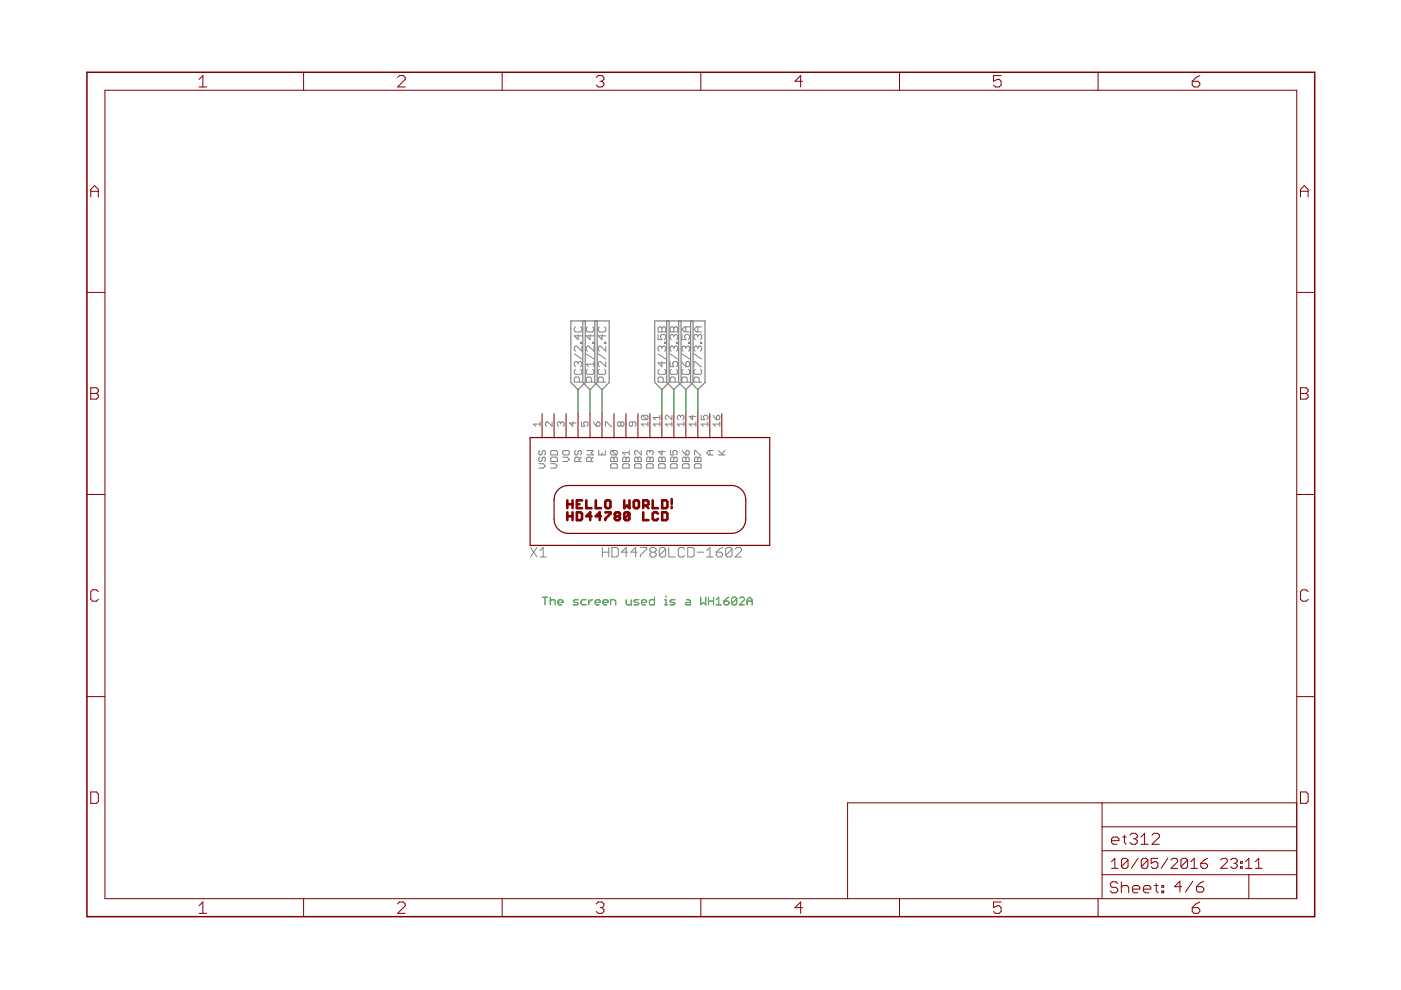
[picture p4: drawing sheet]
<svg xmlns="http://www.w3.org/2000/svg" width="297mm" height="210mm" viewBox="0 0 297 210" stroke-linecap="round" stroke-linejoin="round" font-family="sans-serif">
<g fill="none" stroke="#808080" stroke-width=".21">
<path d="M121.8 75l1.6 1.1M122 69.3l-.2 .3v.5l.2 .3h1.1l.3-.3v-.5l-.3-.3M122 78.3l-.2 .3v.5l.2 .3h1.1l.3-.3v-.5l-.3-.3M122.6 76.9l-.3-.2h-.3l-.2 .2v.6l.2 .2M122.6 70.9v1.1l-.8-.8h1.6M122.6 76.9v.3M122.6 76.9l.2-.2h.3l.3 .2v.6l-.3 .2M123.1 72.6h.3v.2h-.3zM123.4 73.4v1.1l-1.1-1.1h-.3l-.2 .3v.5l.2 .3M124.3 75l1.6 1.1M124.5 78.3l-.2 .3v.5l.2 .3h1.1l.3-.3v-.5l-.3-.3M124.5 69.3l-.2 .3v.5l.2 .3h1.1l.3-.3v-.5l-.3-.3"/>
<path d="M125.1 70.9v1.1l-.8-.8h1.6M125.6 72.6h.3v.2h-.3zM125.9 73.4v1.1l-1.1-1.1h-.3l-.2 .3v.5l.2 .3M125.9 76.7v1M125.9 77.2h-1.6l.5 .5M126.8 75l1.6 1.1M127.1 78.3l-.3 .3v.5l.3 .3h1.1l.2-.3v-.5l-.2-.3M127.1 69.3l-.3 .3v.5l.3 .3h1.1l.2-.3v-.5l-.2-.3M127.6 70.9v1.1l-.8-.8h1.6M128.2 72.6h.2v.2h-.2zM128.4 76.7v1l-1-1h-.3l-.3 .2v.6l.3 .2M128.4 73.4v1.1l-1-1.1h-.3l-.3 .3v.5l.3 .3"/>
<path d="M139.5 70.9v1.1h.8l-.2-.8 .2-.3h.6l.2 .3v.6l-.2 .2M139.5 75l1.6 1.1M139.8 69.3h.3l.2 .3 .3-.3h.3l.2 .3v.8h-1.6v-.8zM139.8 78.3l-.3 .3v.5l.3 .3h1.1l.2-.3v-.5l-.2-.3M140.3 73.7l.3-.3h.3l.2 .3v.5l-.2 .3M140.3 69.6v.8M140.3 73.7v.2M140.3 76.7v1l-.8-.8h1.6M140.3 73.7l-.2-.3h-.3l-.3 .3v.5l.3 .3M140.9 72.6h.2v.2h-.2zM142.1 76.7v1h.8l-.3-.8 .3-.2h.5l.3 .2v.6l-.3 .2M142.1 75l1.6 1.1"/>
<path d="M142.3 78.3l-.2 .3v.5l.2 .3h1.1l.3-.3v-.5l-.3-.3M142.3 69.3h.3l.3 .3 .3-.3h.2l.3 .3v.8h-1.6v-.8zM142.9 69.6v.8M142.9 71.2v.3M142.9 73.7v.2M142.9 73.7l-.3-.3h-.3l-.2 .3v.5l.2 .3M142.9 73.7l.3-.3h.2l.3 .3v.5l-.3 .3M142.9 71.2l-.3-.3h-.3l-.2 .3v.6l.2 .2M142.9 71.2l.3-.3h.2l.3 .3v.6l-.3 .2M143.4 72.6h.3v.2h-.3zM144.6 70.9v1.1h.8l-.3-.5v-.3l.3-.3h.6l.2 .3v.6l-.2 .2M144.6 76.7l.3 .5 .5 .5"/>
<path d="M144.6 75l1.6 1.1M144.9 78.3l-.3 .3v.5l.3 .3h1.1l.2-.3v-.5l-.2-.3M145.4 69.3v1.1M145.4 73.7v.2M145.4 76.9l.3-.2h.3l.2 .2v.6l-.2 .2h-.6zM145.4 73.7l-.3-.3h-.2l-.3 .3v.5l.3 .3M145.4 73.7l.3-.3h.3l.2 .3v.5l-.2 .3M146 72.6h.2v.2h-.2zM146.2 69.3h-1.1l-.5 .5 .5 .6h1.1M147.1 77.7v-1h.3l1.1 1h.3M147.1 75l1.7 1.1M147.4 78.3l-.3 .3v.5l.3 .3h1.1l.3-.3v-.5l-.3-.3"/>
<path d="M148 69.3v1.1M148 71.2v.3M148 73.7v.2M148 73.7l-.3-.3h-.3l-.3 .3v.5l.3 .3M148 73.7l.2-.3h.3l.3 .3v.5l-.3 .3M148 71.2l-.3-.3h-.3l-.3 .3v.6l.3 .2M148 71.2l.2-.3h.3l.3 .3v.6l-.3 .2M148.5 72.6h.3v.2h-.3zM148.8 69.3h-1.1l-.6 .5 .6 .6h1.1M114.2 98.3h1l.4 .5-.4 .5h-1M114.5 95.5l-.3 .3v.4l.5 .3 .2-.3v-.4l.5-.3 .2 .3v.4l-.2 .3M114.5 96.9l-.3 .3v.4l.5 .3 .2-.3v-.4l.5-.3 .2 .3v.4l-.2 .3"/>
<path d="M114.5 89.9h-1.4l.5 .5M114.5 89.5v.9M116.8 97.2l.2-.3h.9l.3 .3v.7h-1.4zM116.8 95.8l.2-.3h.9l.3 .3v.7h-1.4zM116.8 98.3h.9l.5 .5-.5 .5h-.9M117.1 89.5v.9l-1-.9-.4 .2v.4l.2 .3M118.9 89.7l-.2-.2-.5 .2v.4l.2 .3M118.9 89.7l.2-.2 .5 .2v.4l-.2 .3M118.9 89.7v.2M119.3 95.8l.2-.3h1l.2 .3v.4l-.2 .3h-1l-.2-.3zM119.3 96.9h.9l.5 .5-.5 .5h-.9M121.4 89.5v.9l-.7-.7h1.4"/>
<path d="M122.1 95.5l-.2 .3v.4l.4 .3 .3-.3v-.4l.4-.3 .3 .3v.4l-.3 .3M122.8 97.9v-.7l-.2-.3h-.5l-.2 .3v.7h1.4M122.8 81v-.8l-.2-.3h-.6l-.2 .3v.8h1.6M123.3 96.9l-.5 .5M123.3 89.5v.9h.7l-.3-.5 .3-.4h.4l.3 .2v.4l-.3 .3M124.4 95.5h1.4l-.5 .5 .5 .5h-1.4M125.3 97.9v-.7l-.2-.3h-.5l-.2 .3v.7h1.4M125.4 81v-.8l-.3-.3h-.6l-.2 .3v.8h1.6M125.8 96.9l-.5 .5M125.8 89.5l.7 .9M126.5 89.7l.5-.2 .2 .2v.4l-.2 .3h-.5zM126.9 95.5v1h1.4v-1"/>
<path d="M127.6 96v.5M127.9 81v-.8l-.3-.3h-.5l-.3 .3v.8h1.6M128.4 90.4v-.9h.2l.9 .9h.3M129.5 98.6l.2-.3h.9l.3 .3v.7h-1.4zM129.5 97.2l.2-.3 .5 .3 .4-.3 .3 .3v.7h-1.4zM129.7 95.5l-.2 .3v.4l.2 .3h.9M129.7 95.5h.9l.3 .3v.4l-.3 .3M129.7 95.5l.9 1M130.2 97.2v.7M131.6 89.7l-.2-.2-.5 .2v.4l.2 .3 .5-.3M131.6 89.7l.2-.2 .5 .2v.4l-.2 .3-.5-.3M131.6 89.7v.4"/>
<path d="M132 98.6l.2-.3h1l.2 .3v.7h-1.4zM132 97.2l.2-.3 .5 .3 .5-.3 .2 .3v.7h-1.4zM132.7 97.2v.7M133.4 95.5v1M133.4 96h-1.4l.5 .5M134.1 89.5v.6l-.2 .3-.5-.3v-.4l.3-.2h.9l.2 .2v.4l-.2 .3M134.6 97.2l.2-.3 .5 .3 .4-.3 .3 .3v.7h-1.4zM134.6 98.6l.2-.3h.9l.3 .3v.7h-1.4zM135.3 97.2v.7M136 95.5v1l-1-1-.4 .3v.4l.2 .3M136.2 88.1l-.2 .2v.5l.2 .2h.9M136.2 88.1h.9l.3 .2v.5l-.3 .2"/>
<path d="M136.2 88.1l.9 .9M137.1 98.6l.2-.3h1l.2 .3v.7h-1.4zM137.1 97.2l.2-.3 .5 .3 .5-.3 .2 .3v.7h-1.4zM137.4 89.9h-1.4l.4 .5M137.4 89.5v.9M137.8 95.8l-.2-.3-.5 .3v.4l.2 .3M137.8 95.8l.2-.3 .5 .3v.4l-.2 .3M137.8 95.8v.2M137.8 97.2v.7M139.6 97.2l.3-.3 .4 .3 .5-.3 .2 .3v.7h-1.4zM139.6 98.6l.3-.3h.9l.2 .3v.7h-1.4zM139.9 89.9h-1.4l.5 .5"/>
<path d="M139.9 88.1v.9M139.9 89.5v.9M139.9 88.5h-1.4l.5 .5M140.3 95.5v1l-.7-.7h1.4M140.3 97.2v.7M140.6 81v-.8l-.3-.3h-.5l-.3 .3v.8h1.6M142.2 95.5v1h.7l-.3-.5 .3-.5h.4l.3 .3v.4l-.3 .3M142.2 98.6l.2-.3h.9l.3 .3v.7h-1.4zM142.2 97.2l.2-.3 .5 .3 .4-.3 .3 .3v.7h-1.4zM142.5 89.9h-1.4l.4 .5M142.5 88.1v.9l-1-.9-.4 .2v.5l.2 .2M142.5 89.5v.9"/>
<path d="M142.9 97.2v.7M143.2 81v-.8l-.3-.3h-.6l-.2 .3v.8h1.6M144.3 88.3l-.2-.2-.5 .2v.5l.2 .2M144.3 88.3l.2-.2 .5 .2v.5l-.2 .2M144.3 88.3v.2M144.7 98.6l.2-.3h1l.2 .3v.7h-1.4zM144.7 97.2l.2-.3 .5 .3 .5-.3 .2 .3v.7h-1.4zM144.7 95.5l.7 1M145 89.9h-1.4l.5 .5M145 89.5v.9M145.4 97.2v.7M145.6 95.5l.5 .3v.4l-.2 .3h-.5v-.7z"/>
<path d="M145.7 81v-.8l-.3-.3h-.5l-.3 .3v.8h1.6M146.8 88.1v.9l-.7-.7h1.4M147.3 96.5v-1h.2l.9 1h.3M147.3 98.6l.2-.3h.9l.3 .3v.7h-1.4zM147.3 97.2l.2-.3 .5 .3 .4-.3 .3 .3v.7h-1.4zM147.5 89.9h-1.4l.5 .5M147.5 89.5v.9M148 97.2v.7M148.2 81v-.8l-.2-.3h-.6l-.3 .3v.8h1.7M148.7 88.1v.9h.7l-.3-.5 .3-.4h.4l.3 .2v.5l-.3 .2M150.1 89.9h-1.4l.4 .5M150.1 89.5v.9"/>
<path d="M150.5 95.5v1M151.2 95.5h-.9l-.5 .5 .5 .5h.9M151.2 88.1l.7 .9M152.1 88.1l.5 .2v.5l-.2 .2h-.5v-.7zM152.3 96.5h1.4M152.3 95.5l1 1M152.6 89.9h-1.4l.5 .5M152.6 89.5v.9M153.7 95.5l-.7 .7M112.5 116.1l1.3 2M113.8 116.1l-1.3 2M114.5 118.1h1.3"/>
<path d="M114.5 116.7l.7-.6v2M127.7 116.1v2M127.7 117.1h1.4M129.1 116.1v2M129.7 116.1h1l.4 .3v1.4l-.4 .3h-1zM133.1 117.1h-1.4l1.1-1v2M135.1 117.1h-1.3l1-1v2M135.8 116.1h1.3v.3l-1.3 1.4v.3M138.1 117.1h.7M138.1 117.1l-.3 .3v.4l.3 .3h.7l.3-.3v-.4l-.3-.3M138.1 117.1l-.3-.4v-.3l.3-.3h.7l.3 .3v.3l-.3 .4M141.1 116.4v1.4l-.3 .3h-.7l-.3-.3"/>
<path d="M141.1 116.4l-.3-.3h-.7l-.3 .3v1.4M141.1 116.4l-1.3 1.4M141.8 116.1v2h1.4M145.2 116.4l-.4-.3h-.7l-.3 .3v1.4l.3 .3h.7l.4-.3M145.8 116.1h1l.4 .3v1.4l-.4 .3h-1zM147.8 117.1h1.4M149.8 118.1h1.4M149.8 116.7l.7-.6v2M151.8 117.1h1.1l.3 .3v.4l-.3 .3h-.7l-.4-.3zM153.2 116.1l-.7 .3-.7 .7M155.2 116.4v1.4l-.3 .3h-.7l-.3-.3M155.2 116.4l-.3-.3h-.7l-.3 .3v1.4"/>
<path d="M155.2 116.4l-1.3 1.4M155.9 116.4l.3-.3h.7l.3 .3v.3l-1.3 1.4h1.3"/>
</g>
<path d="M123.6 68.1v13l1.5 1.5 1.5-1.5v-13M124.1 68.1v13l-1.5 1.5-1.6-1.5v-13h8.2v13l-1.6 1.5-1.5-1.5v-13M141.4 68.1v13l1.5 1.5 1.5-1.5v-13M141.9 68.1v13l-1.6 1.5-1.5-1.5v-13h10.7v13l-1.5 1.5-1.6-1.5v-13M143.9 68.1v13l1.5 1.5 1.5-1.5v-13" fill="none" stroke="#808080" stroke-width=".25"/>
<g fill="none" stroke="#800000" stroke-width=".21">
<path d="M22.2 19.1h252.7v171.4h-252.7zM42.2 16.8l.8-.8v2.4M42.2 18.4h1.6M64.4 15.3v3.8M84.3 16.4l.4-.4h.8l.4 .4v.4l-1.6 1.6h1.6M106.5 15.3v3.8M126.4 16.4l.4-.4h.8l.4 .4v.4l-.4 .4M127.2 17.2h.4M127.6 17.2l.4 .4v.4l-.4 .4h-.8l-.4-.4M148.6 15.3v3.8M170.2 17.2h-1.6l1.2-1.2v2.4M190.7 15.3v3.8"/>
<path d="M212.3 16h-1.6v1.2l.8-.4h.4l.4 .4v.8l-.4 .4h-.8l-.4-.4M232.8 15.3v3.8M252.8 17.2h1.2l.4 .4v.4l-.4 .4h-.8l-.4-.4zM254.4 16l-.8 .4-.8 .8M19.2 41.8v-1.6l.8-.9 .8 .9v1.6M19.2 40.6h1.6M275.7 40.6h1.6M275.7 41.8v-1.6l.8-.9 .8 .9v1.6M18.4 62h3.8M274.9 62h3.8M19.2 82.2h1.2l.4 .4v.4l-.4 .4 .4 .4v.4l-.4 .4h-1.2zM19.2 83.4h1.2"/>
<path d="M114.9 87.7v5.1M117.5 87.7v5.1M120 87.7v5.1M122.6 87.7v5.1M125.1 87.7v5.1M127.6 87.7v5.1M130.2 87.7v5.1M132.7 87.7v5.1M135.3 87.7v5.1M137.8 87.7v5.1M140.3 87.7v5.1M142.9 87.7v5.1"/>
<path d="M145.4 87.7v5.1M148 87.7v5.1M150.5 87.7v5.1M153 87.7v5.1M275.7 82.2h1.2l.4 .4v.4l-.4 .4 .4 .4v.4l-.4 .4h-1.2zM275.7 83.4h1.2M18.4 104.8h3.8M274.9 104.8h3.8M20.8 125.5l-.4-.4h-.8l-.4 .4v1.6l.4 .4h.8l.4-.4M277.3 125.5l-.4-.4h-.8l-.4 .4v1.6l.4 .4h.8l.4-.4M18.4 147.7h3.8M274.9 147.7h3.8"/>
<path d="M19.2 167.9h1.2l.4 .4v1.6l-.4 .4h-1.2zM233.7 170.2v20.3M233.7 175.3h41.2M235.7 178.2h1.5v-.4l-.4-.3h-.7l-.4 .3v.8l.4 .4h.7M238 177.5h.8M238.4 177.1v1.5l.4 .4M239.6 177.1l.4-.4h.7l.4 .4v.4l-.4 .3M240.3 177.8h.4M240.7 177.8l.4 .4v.4l-.4 .4h-.7l-.4-.4M241.9 179h1.6M241.9 177.5l.8-.8v2.3M244.2 177.1l.4-.4h.8l.4 .4v.4l-1.6 1.5h1.6"/>
<path d="M274.9 170.2h-95.2v20.3M275.7 167.9h1.2l.4 .4v1.6l-.4 .4h-1.2zM42.2 192l.8-.8v2.5M42.2 193.7h1.6M64.4 190.5v3.9M84.3 191.6l.4-.4h.8l.4 .4v.4l-1.6 1.7h1.6M106.5 190.5v3.9M126.4 191.6l.4-.4h.8l.4 .4v.4l-.4 .4M127.2 192.4h.4M127.6 192.4l.4 .4v.5l-.4 .4h-.8l-.4-.4M148.6 190.5v3.9M170.2 192.4h-1.6l1.2-1.2v2.5"/>
<path d="M190.7 190.5v3.9M212.3 191.2h-1.6v1.2l.8-.4h.4l.4 .4v.9l-.4 .4h-.8l-.4-.4M232.8 190.5v3.9M233.7 185.5h41.2M233.7 180.4h41.2M235.6 182.7l.8-.7v2.1M235.6 184.1h1.5M237 187.3l-.4-.3h-.8l-.4 .3v.4l.4 .4h.8l.4 .4v.4l-.4 .4h-.8l-.4-.4M237.7 187v2.3M237.7 188.1l.4-.4h.8l.4 .4v1.2M239.2 182.4v1.3l-.4 .4h-.7l-.3-.4M239.2 182.4l-.4-.4h-.7l-.3 .4v1.3"/>
<path d="M239.2 182.4l-1.4 1.3M240.1 188.5h1.6v-.4l-.4-.4h-.8l-.4 .4v.8l.4 .4h.8M241.3 182l-1.4 2.1M242.4 188.5h1.6v-.4l-.4-.4h-.8l-.4 .4v.8l.4 .4h.8M243.4 182.4v1.3l-.4 .4h-.7l-.3-.4M243.4 182.4l-.4-.4h-.7l-.3 .4v1.3M243.4 182.4l-1.4 1.3M244.8 187.7h.8M245.2 187.3v1.6l.4 .4M245.5 182h-1.4v1l.7-.3h.3l.4 .3v.7l-.4 .4h-.7l-.3-.4M246.3 187.7h.4v.4h-.4zM246.3 188.9h.4v.4h-.4z"/>
<path d="M247.6 182l-1.4 2.1M248.3 182.4l.3-.4h.7l.4 .4v.3l-1.4 1.4h1.4M250.6 188h-1.6l1.2-1.2v2.4M251.8 182.4v1.3l-.4 .4h-.7l-.3-.4M251.8 182.4l-.4-.4h-.7l-.3 .4v1.3M251.8 182.4l-1.4 1.3M252.5 184.1h1.4M252.5 182.7l.7-.7v2.1M252.8 192.4h1.2l.4 .4v.5l-.4 .4h-.8l-.4-.4zM252.9 186.8l-1.6 2.4M253.7 188h1.1l.4 .4v.4l-.4 .4h-.7l-.4-.4zM254.4 191.2l-.8 .4-.8 .8"/>
<path d="M254.6 183h1.1l.3 .4v.3l-.3 .4h-.7l-.4-.4zM255.2 186.8l-.7 .4-.8 .8M256 182l-.7 .4-.7 .6M258.8 182.4l.4-.4h.7l.3 .4v.3l-1.4 1.4h1.4M260.9 182.4l.4-.4h.7l.3 .4v.3l-.3 .3M261.6 183h.4M262 183l.3 .4v.3l-.3 .4h-.7l-.4-.4M263 183.7h.4v.4h-.4zM263 182.7h.4v.3h-.4zM264.1 182.7l.7-.7v2.1M264.1 184.1h1.4M264.8 185.5v5"/>
<path d="M266.2 184.1h1.4M266.2 182.7l.7-.7v2.1"/>
</g>
<path d="M18.4 15.3h260.3v179.1h-260.3z" fill="none" stroke="#800000" stroke-width=".32"/>
<path d="M112.4 92.8h50.8v22.8h-50.8zM118.4 103.8l1.1-.7 1-.2h34.6a3 3 0 0 1 3 3v4.2a3 3 0 0 1-3 3h-34.6a3 3 0 0 1-3-3v-4.6l.3-.9z" fill="none" stroke="#800000" stroke-width=".25"/>
<g fill="none" stroke="#800000" stroke-width=".55">
<path d="M120.3 106.1v1.6M120.3 108.6v1.7M120.3 106.9h1.1M120.3 109.5h1.1M121.4 106.1v1.6M121.4 108.6v1.7M122.3 106.9h.6M122.3 108.6h.8l.3 .3v1.1l-.3 .3h-.8zM123.4 106.1h-1.1v1.6h1.1M124.3 106.1v1.6h1.1M125.4 109.5h-1.1l.8-.9v1.7M126.3 106.1v1.6h1.1"/>
<path d="M127.4 109.5h-1.1l.8-.9v1.7M128.3 108.6h1.1v.3l-1.1 1.1v.3M128.6 106.1h.6l.2 .3v1.1l-.2 .2h-.6l-.3-.2v-1.1zM130.6 109.5l-.3 .2v.3l.3 .3h.6l.2-.3v-.3l-.2-.2M130.6 109.5h.6M130.6 109.5l-.3-.3v-.3l.3-.3h.6l.2 .3v.3l-.2 .3M132.4 106.1v1.6l.5-.5 .6 .5v-1.6M133.5 108.9l-.3-.3h-.6l-.2 .3v1.1M133.5 108.9v1.1l-.3 .3h-.6l-.2-.3M133.5 108.9l-1.1 1.1M134.6 106.1h.6l.3 .3v1.1l-.3 .2h-.6l-.2-.2v-1.1zM136.4 107.2h.8l.3-.3v-.5l-.3-.3h-.8v1.6"/>
<path d="M136.4 108.6v1.7h1.1M136.9 107.2l.6 .5M138.4 106.1v1.6h1.1M139.5 108.9l-.3-.3h-.5l-.3 .3v1.1l.3 .3h.5l.3-.3M140.4 106.1h.8l.3 .3v1.1l-.3 .2h-.8zM140.4 108.6h.8l.3 .3v1.1l-.3 .3h-.8zM142.4 105.8v1.1M142.4 107.5v.2"/>
</g>
<g fill="none" stroke="#008000" stroke-width=".21">
<path d="M122.6 82.6v5.1M125.1 82.6v5.1M127.6 82.6v5.1M140.3 82.6v5.1M142.9 82.6v5.1M145.4 82.6v5.1M148 82.6v5.1M115 126.6h1.1M115.5 126.6v1.6M116.6 126.6v1.6M116.6 127.4l.3-.2h.6l.2 .2v.8M118.3 127.7h1.1v-.3l-.3-.2h-.5l-.3 .2v.6l.3 .2h.5"/>
<path d="M122.6 127.2h-.8l-.2 .2 .2 .3h.6l.2 .3-.2 .2h-.8M124.3 127.2h-.8l-.3 .2v.6l.3 .2h.8M124.8 127.2v1M125.6 127.2h-.2l-.6 .5M126.2 127.7h1.1v-.3l-.3-.2h-.5l-.3 .2v.6l.3 .2h.5M127.8 127.7h1.1v-.3l-.2-.2h-.6l-.3 .2v.6l.3 .2h.6M129.5 128.2v-1h.8l.3 .2v.8M132.8 127.2v.8l.2 .2h.8v-1M135.5 127.2h-.8l-.3 .2 .3 .3h.5l.3 .3-.3 .2h-.8M136 127.7h1.1v-.3l-.3-.2h-.5l-.3 .2v.6l.3 .2h.5M138.7 126.6v1.6h-.8l-.2-.2v-.6l.2-.2h.8M140.9 127.2h.3v1"/>
<path d="M140.9 128.2h.6M141.2 126.4v.2M143.1 127.2h-.8l-.3 .2 .3 .3h.5l.3 .3-.3 .2h-.8M145.6 127.2h.5l.3 .2v.8h-.8l-.3-.2 .3-.3h.8M148.6 126.6v1.6l.5-.5 .5 .5v-1.6M150.2 126.6v1.6M150.2 127.4h1.1M151.3 126.6v1.6M151.8 128.2h1.1M151.8 127.2l.6-.6v1.6M153.5 127.4h.8l.3 .3v.3l-.3 .2h-.5l-.3-.2zM154.6 126.6l-1.1 .8"/>
<path d="M156.2 126.9l-.3-.3h-.5l-.3 .3v1.1M156.2 126.9v1.1l-.3 .2h-.5l-.3-.2M156.2 126.9l-1.1 1.1M156.8 126.9l.2-.3h.6l.2 .3v.3l-1 1h1M158.4 127.4h1.1M158.4 128.2v-1l.5-.6 .6 .6v1"/>
</g>
</svg>
